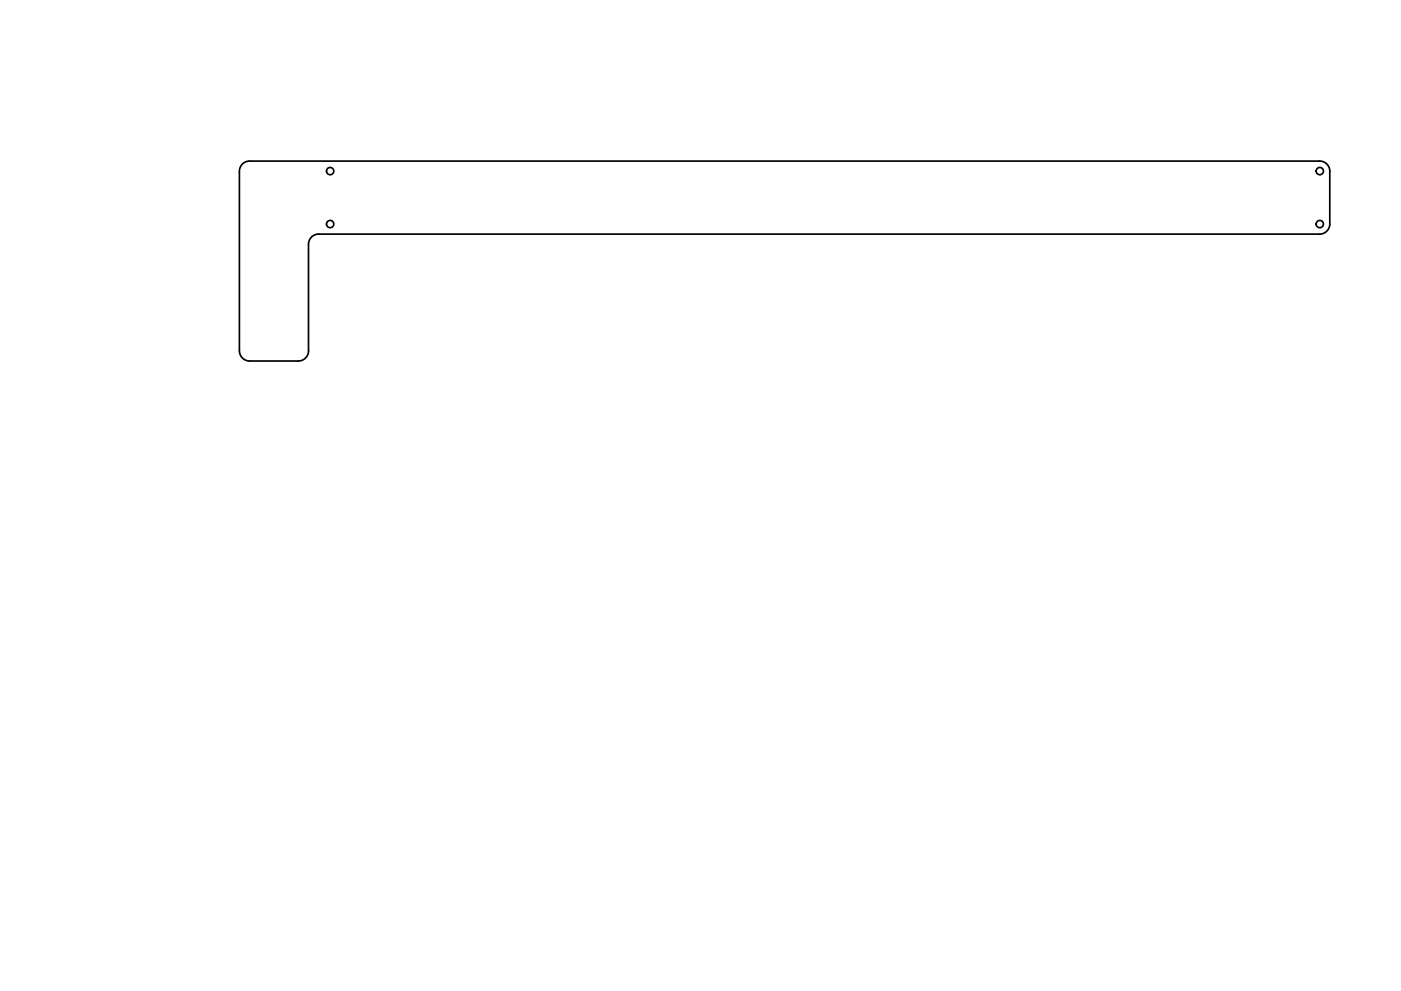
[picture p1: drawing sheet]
<svg xmlns="http://www.w3.org/2000/svg" width="420mm" height="297mm" viewBox="0 0 420 297" stroke-linecap="round" stroke-linejoin="round" font-family="sans-serif">
<!-- layer: Visible -->
<g fill="none" stroke="#000" stroke-width=".51">
<path d="M73 48.9l1.2-.6h.7h320.8a3.1 3.1 0 0 1 3.1 3v15.8a3.1 3.1 0 0 1-3.1 3.1h-300.1a3.1 3.1 0 0 0-3.1 3v31.9a3.1 3.1 0 0 1-3 3.1h-14.6a3.1 3.1 0 0 1-3.1-3.1v-53.8a3.1 3.1 0 0 1 1.2-2.4z"/>
<circle cx="99" cy="51.3" r="1.09"/>
<circle cx="395.8" cy="51.3" r="1.09"/>
<circle cx="99" cy="67.2" r="1.09"/>
<circle cx="395.8" cy="67.2" r="1.09"/>
</g>
</svg>
